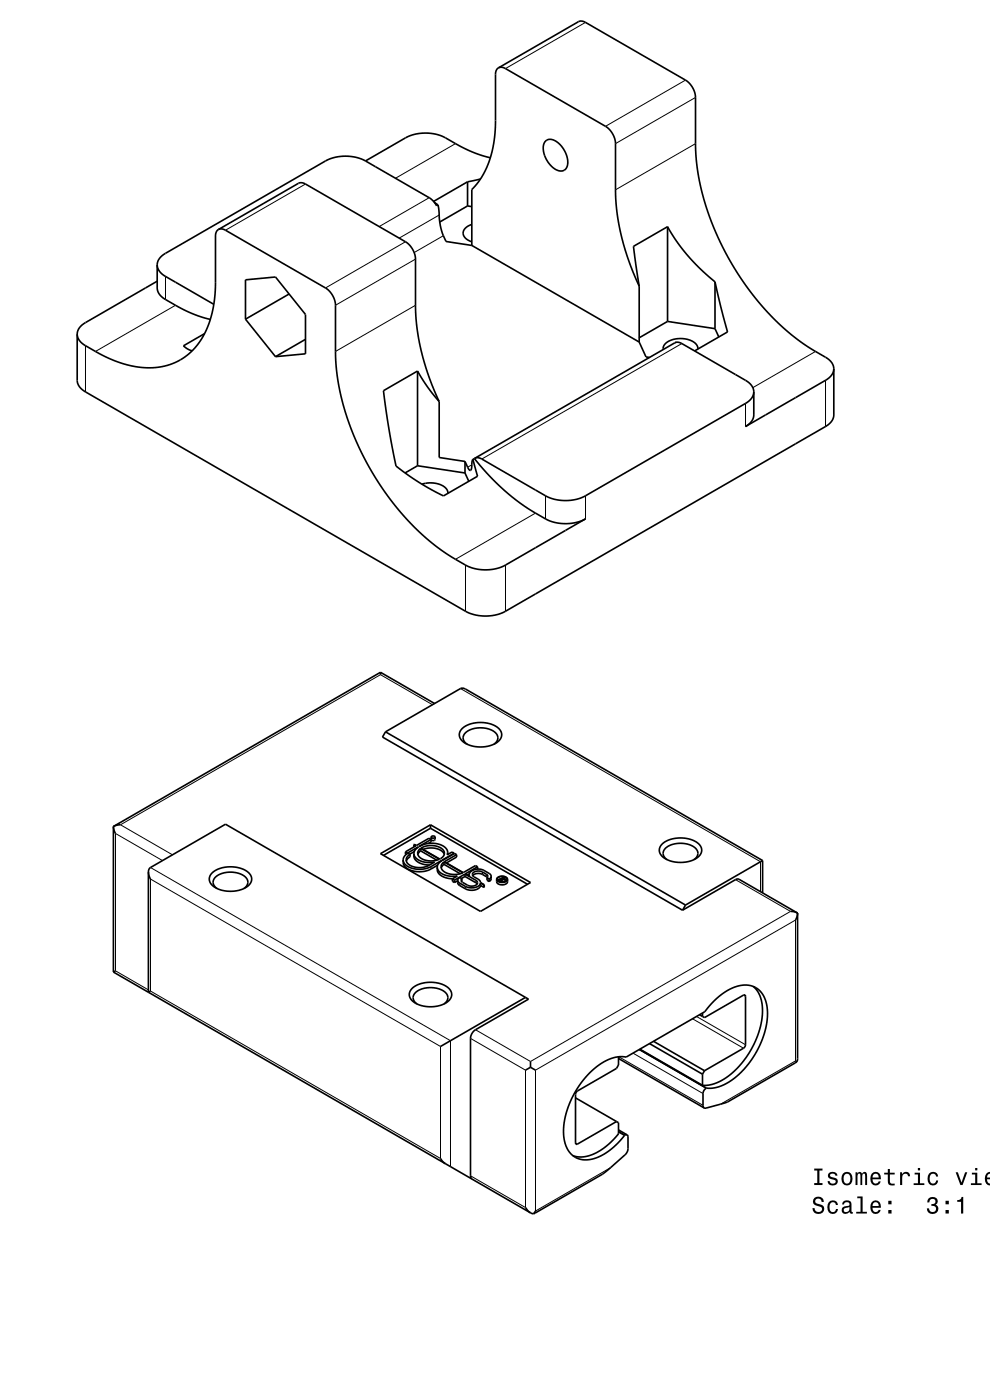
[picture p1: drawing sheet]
<svg xmlns="http://www.w3.org/2000/svg" width="210mm" height="297mm" viewBox="0 0 210 297" stroke-linecap="round" stroke-linejoin="round" font-family="sans-serif">
<g fill="none" stroke="#000" stroke-width=".35">
<path d="M105.7 14.4l.7-.1 .8 .2 21.2 12.3a4.7 4.7 0 0 1 2.2 3.7v11.2l.5 5 .7 3.3 .9 3.4 1.4 3.9 1.5 3.4M105.7 14.4l-.4 .4-.2 .7v11.5l-.6 4.7-.7 2.5-1 2.3-1.3 2.1-1.4 1.6v11.9M105.7 14.4l17.1-9.8 .5-.1 .9 .3 21.2 12.2a4.7 4.7 0 0 1 2.1 3.7l.1 11.2 .6 5.6 .8 3.6 1.2 3.9 1.3 3.4 1.7 3.8 2 3.8 2.3 3.6 2.5 3.3 2.8 3.3 2.8 2.9 3 2.5 2.8 2 3.7 2.2a3 3 0 0 1 1.8 2.4M77.5 34.1a9.4 9.4 0 0 0-8.5 0l-33.9 19.6a3 3 0 0 0-1.8 2.5M77.5 34.1l13.5 7.8 .9 .8 .7 1 .3-.2M99.2 38.6l-7.2 4.1M99.2 38.6v5.1M101.9 38l-2.7 .6M104 33.5l-4.2-1.4-5.3-2.9a9.4 9.4 0 0 0-8.5 0l-8.5 4.9M115.8 29.9a2.25 2.25 0 0 1 3 .8 4.7 4.7 0 0 1 1.3 5 1.79 1.79 0 0 1-2.8-.1 5.1 5.1 0 0 1-1.8-5.3zM33.3 59.7l-15.2 8.7a3 3 0 0 0-1.7 2.5M33.3 56.2v4.9a2.99 2.99 0 0 0 1.8 2.4l4.9 2.7 2.5 1 2.1 .6"/>
<path d="M33.3 56.2a2.99 2.99 0 0 0 1.8 2.4l10.3 6M46.3 48.7l17-9.8 .6-.1 .9 .2 21.2 12.3a4.7 4.7 0 0 1 2.1 3.7v10.6l.3 3.6 .6 3.7 1 4.1 1.5 4.3 1.7 3.9v11.9l5.4 .8M46.3 48.7l.7-.1 .8 .2 21.4 12.4a4.7 4.7 0 0 1 2 3.6v11l.6 5.6 .8 3.6 1.3 4.3 1.5 3.9 1.5 3.4 2 3.5 2.2 3.5 2.5 3.4 2.8 3.3 2.7 2.7 3.3 2.8 2.9 2.1 3.6 2.1a9.4 9.4 0 0 0 8.3-.1l17-9.8h-.1a9.4 9.4 0 0 1-8.4 0l-4.4-2.7-3.5-2.6-3.8-3.7-3.4-3.8M46.3 48.7l-.4 .4-.2 .7v11.3l-.2 2.5-.5 2.8-.8 2.4-1 2.4-1.5 2.2-1.6 1.6-2.1 1.5-2.3 .9-2.3 .5-2.8 .1-2.7-.4-3.2-.9-3-1.4-3.6-2a3 3 0 0 1-1.7-2.4M92.1 42.9l.8 .6M92.9 43.5l.5 4.4 .4 1.6 .8 1.7 5.5 .9M99.2 43.7l.9 .1M99.2 43.7l-5.9 3.4M100.1 47.6a1.99 1.99 0 0 0-1.8 2.3l.6 .8 1.2 .6M100.1 52.1l35.5 20.5M141.6 48.1l-7.2 4.2 1.2 8.4M141.6 48.1l1.9 3 2.5 3.2 2.6 2.8 3.1 2.7"/>
<path d="M141.6 48.1v20.1M151.7 59.8l2.6 10.6-7 4.1M151.7 59.8v9.9M16.4 70.9v9.8a2.98 2.98 0 0 0 1.7 2.4l80.6 46.6a9.4 9.4 0 0 0 8.5 0l67.9-39.2a3 3 0 0 0 1.8-2.5v-9.8M43.4 70.8l-4.5 2.6 1 .7 .9 .3M52.1 67.7v-8.3l6.3-.6 6.4 7.9v8.4l-6.4 .6M52.1 67.7l6.3 8M61.3 62.4l-9.2 5.3M64.8 72l-6.4 3.7M88.6 78.7l2.2 3.6 2.4 2.9M88.6 78.7l-7.3 4.2 1.1 7.4 1.4 7.4a1.79 1.79 0 0 0 1.2 1.9l4.1 2.9 5 2.7 7.2-4.2-1-3.5M88.6 78.7v20.1"/>
<path d="M135.6 72.6l1.4 3.1 .8 .1M135.6 60.7v11.9M141.6 68.2l10.1 1.5M141.6 68.2l-6 3.5M143.4 72.6l-.2 .1M148 74a2.6 2.6 0 0 0-2.6-2.1 4.4 4.4 0 0 0-4.6 1.6l-.1 .7M151.7 69.7l.8 1.8M176.9 78.2a2.98 2.98 0 0 1-1.8 2.5l-17 9.8a3 3 0 0 0 1.8-2.5v-4.9M88.6 98.8l10 1.5M88.6 98.8l-2.7 1.5M98.6 97.9v2.4M100.3 97.5l-.2 .4a2.45 2.45 0 0 1-.4 1.9l-.4-.4-.7-1.5"/>
<path d="M100.6 97.3l-.3 .2M100.7 97.2l-.1 .1M159.9 83.1a2.98 2.98 0 0 0-1.8-2.4l-13.5-7.8-.7-.3-.6 .1-42.6 24.5M159.9 83.1a2.96 2.96 0 0 1-1.8 2.5l-33.9 19.6a9.4 9.4 0 0 1-8.5 0l-13.7-7.9-.7-.2-.6 .1M89.5 102.7a5.1 5.1 0 0 1 5.3 1.2l.2 .8M98.6 100.3l.8 1.8M80.7 142.6v.5M80.7 142.6l-56.6 32.7M80.7 142.6l11.5 6.6M81.8 155.3l15.9-9.2 .6-.1 63.5 36.6M81.8 155.3l-.7 1.1 63.7 36.7M81.8 155.3l63.6 36.7"/>
<path d="M98.1 154.5a6.4 6.4 0 0 1 7.9 .3 1.96 1.96 0 0 1-1.1 3 6.4 6.4 0 0 1-7.1-.9 1.68 1.68 0 0 1 .3-2.4zM99.1 157.9a1.58 1.58 0 0 1-.8-1.6 1.58 1.58 0 0 1 1.2-1.4 5.1 5.1 0 0 1 5.9 .9l.2 1-.3 .6-.5 .5M24.1 175.3l.4 1.5M24.1 175.3v30.9M25.6 175l-1.5 .3M87.8 179.2l.4 .2-2.2 1.3M87.8 179.2v.5M88.7 179.7l-.7 .7-.2 .7M88.7 179.7v.1M88.7 179.7l-2.2 1.3M89.2 180v.5M89.3 179.9a4 4 0 0 1 4.8 .5 1.25 1.25 0 0 1-.8 1.8z"/>
<path d="M91.3 175v.7M91.3 175.7l-10 5.8M91.3 175.7l20.6 11.9M91.4 178.1l-2.6 1.5a5 5 0 0 1 5.9 .5l.3 .7M91.4 178.1v.5l-.5 .3M91.4 178.1l-.4-.3-2.7 1.6-.5-.2M91.5 177.6v.6l.4 .1 .4-.2v-.5M91.5 177.6l.3-.3 .5 .3M91.5 177.6l.4 .2 .4-.2M140.5 179a6.4 6.4 0 0 1 7.9 .3 1.96 1.96 0 0 1-1.1 3 6.4 6.4 0 0 1-7.1-.9 1.68 1.68 0 0 1 .3-2.4zM31.5 185l.1-.6 .3-.4 15.9-9.1 63.7 36.7M31.5 185l.4 1.5"/>
<path d="M31.5 185v25.5M45 185.2a6.4 6.4 0 0 1 8 .2 1.96 1.96 0 0 1-1.2 3.1 6.4 6.4 0 0 1-7-1 1.68 1.68 0 0 1 .2-2.3zM46 188.5a1.58 1.58 0 0 1-.8-1.6 1.58 1.58 0 0 1 1.2-1.3 5.2 5.2 0 0 1 6 .8 1.46 1.46 0 0 1-.6 2.1M80.7 181.1l10.6-6.1 21.2 12.2-10.6 6.1zM85.5 182.4v.5a2.82 2.82 0 0 0 3 2l2.2-.2 2.1-1.2M85.5 182.4a2.82 2.82 0 0 0 3 2l2.2-.2 3-1.7M86 180.7l.1 .6M86 180.7l.5 .3M86.5 181h.1M87 181.3v.5l-.6 .4-.2 .5M87 181.3l-.5-.3-.3 .2-.5 .5-.2 .7M87.8 181.1a2.28 2.28 0 0 0 2.4 2.3l.9 .1"/>
<path d="M87.8 181.1a2.82 2.82 0 0 0 3.1 1.9l1.3-.1-1.2 .7a3.8 3.8 0 0 1-4.8-.8 1.23 1.23 0 0 1 .8-1.5M87.9 180.7l-1 .5M88.9 180.2l.3-.2 4 2.3a3.8 3.8 0 0 1-4.5-.9 1.03 1.03 0 0 1 .2-1.2zM89.2 180.5l-.6 .8M89.2 180.5l3.5 2M89.8 180.2a3.8 3.8 0 0 1 4.4 .9v.2M92.7 184v.5a2.82 2.82 0 0 0 3.1 1.9h.2M92.7 184a2.82 2.82 0 0 0 3.1 1.9h1.2l-1 .6M93.7 182.5l-.8 .8-.2 .7M93.7 182.5v.1M93.9 183.1l.3-.3 4 2.4a3.8 3.8 0 0 1-4.5-.9 1.04 1.04 0 0 1 .2-1.2zM94.2 183.4l-.6 .7"/>
<path d="M94.2 183.4l3.4 2M94.2 182.8v.6M95 180.8l-.1 .5 1-.6 .4 .3M95 180.8v.5M96 186.5v.5l.4 .2M96 186.5l.4 .2M96.3 181l-2.6 1.5 2.7-1.5 .5 .3M96.3 181v.1M96.4 186.7v.5M96.9 181.3v.5l-2.2 1.3M96.9 181.3l-2.6 1.5 4 2.3 2.6-1.5 .4 .3M97.1 186.7v.7l.2 .3 1.4 .8a2.3 2.3 0 0 0 3.2-.7"/>
<path d="M97.1 186.7l.3 .6 1.3 .7a2.31 2.31 0 0 0 3.2-.7M97.1 186.8l-.7 .4M98 186.4l-.5-.2-.4 .5M98 186.4l-.1 .6M98.6 185.9l2.6 1.6M98.6 185.4l2.3 1.3a.63 .63 0 0 1 .4 .8 .63 .63 0 0 1-.8 .4h-.9l-1.5-.7-.3-.5 .2-.3M98.6 185.9l-.7 .5M98.6 185.4v.5M98.6 185.4l-2.2 1.3M99.5 185.6a2.11 2.11 0 0 1 3.1-.9l1.3 .7 .3 .5M99.5 185.6v.2M99.5 185.4l-.3 .2"/>
<path d="M100.3 185.8a1.71 1.71 0 0 1 2-.3l1.1 .7M101.3 183.9l-2.6 1.5 .9 .5-.1-.3M101.3 183.9v.5M101.9 187.8l.7 .4M101.9 187.3v.5M101.9 187.3l.7 .4M102.6 187.7v.5M102.7 187.7l-.1 .5M102.7 187.7h-.1M103.3 186.2l.2-.2-.1-.4-1.1-.6a1.5 1.5 0 0 0-2.1 .5l.2 .4 1.3 .8 .2 .5 .8 .5M103.3 186.2v.5l.5 .3M103.3 186.2l.5 .3"/>
<path d="M103.8 186.5v.5M104.2 185.9l-.1 .7-.3 .4M104.2 185.9l-.4 .6M105.4 186.5a1.14 1.14 0 0 0 .5 1.2 1.14 1.14 0 0 0 1.2-.1l.5-.3 .1-.8M105.4 186.5a1.33 1.33 0 0 1 2.3 0M105.4 186.5a1.33 1.33 0 0 0 2.3 0M105.6 186.2a1.23 1.23 0 0 1 2 .4 1.2 1.2 0 0 1-2.1-.1zM105.8 186.7h.1M105.8 186.7v.3M106.2 186.5l-.6 .3M106.2 187l-.1 .1M106.2 187v.1"/>
<path d="M106.2 187h.1M106.3 186.7v-.3l.1 .1-.2 .5M106.5 187h.1M106.5 187l-.1 .1M106.5 186.5h.1M106.5 186.5v.5M106.5 186.5l-.3 .5M106.8 186.2l-1 .5M106.8 186.2l.2 .1M106.8 186.2v.4M107 186.3l.1 .1a.48 .48 0 0 1-.7 0M107 186.2l-.2-.1-1 .6"/>
<path d="M107 186.2l.1 .2M107.1 186.6l.4 .2M107.1 186.4v.6h-.6M107.1 186.4l-.1 .2-.5-.1M141.5 182.4a1.58 1.58 0 0 1-.8-1.6 1.58 1.58 0 0 1 1.2-1.4 5.2 5.2 0 0 1 5.9 .9 1.47 1.47 0 0 1-.6 2.1M144.8 193.1l11.7-6.6 12.7 7.2M145.4 192l-.6 1.1M161.8 182.6l-16.4 9.4M161.8 182.6v6.8M167.7 193.3l1.5 .4M169.2 193.7l-.5 1.5M169.2 193.7v30.9l-.2 .6"/>
<path d="M24.1 206.2l7.4 4.3M24.5 206l-.4 .2M31.5 210.5l81 46.8M31.9 210.2l-.4 .3M87.3 209.8a6.4 6.4 0 0 1 8.1 .1 1.95 1.95 0 0 1-1.1 3 6.4 6.4 0 0 1-7.1-.9 1.66 1.66 0 0 1 .1-2.2zM88.4 213a1.58 1.58 0 0 1-.8-1.6 1.58 1.58 0 0 1 1.3-1.3 5.2 5.2 0 0 1 5.9 .8l.2 1-.3 .6-.5 .5M111.5 211.6l.6 .4-11.2 6.5a2.32 2.32 0 0 0-1.1 1.8v29.1l.3 .7M111.5 211.6l-18.1 10.4M148.4 215.3l.6 .3M149 215.6l.4 .3 8.3-4.8 .4 .1v10.4l-.1 .4-.3 .4-8.3 4.7M149 214.9v.7M159.8 209.3l.9 1 .6 1.3 .4 1.5v1.4l-.1 1.9-.4 1.8-1.4 3.7-1 1.7-1.3 1.8-2.7 2.6-1.6 1.1-1.4 .7-1.3 .4h-1.5"/>
<path d="M112.5 225.2v1.2M112.5 226.4l1.1 .6M112.5 226.4l-1 .6M122.1 232.9l8.7 5M130.8 237.9l.4 .3v2.3l-1.2 1.4-1.5 1.4-2 1.2-1.7 .7-1.7 .3-1.6-.3M131.2 224.2v1.7l-.4 .8-8.3 4.7-.3 .4-.1 .4v10.4l.4 .1 8.3-4.8M131.2 239.7l1.8 1.1M131.2 224.6l18.2 10.4M135.6 222.6l14.3 8.2M135.7 222.6l13.3 7.6M137.8 221.4l11.2 6.5M138.6 220.9l10.8 6.2"/>
<path d="M149 227.9v2.3M149.4 227.1l-.4 .8M149.9 230.8h1.2l1.2-.2 1.4-.5 1.4-.9 2.7-2.4 2.2-2.9 1.7-3.3 .9-3.4 .2-3.2-.3-1.2-.4-1.3a4.6 4.6 0 0 0-6.4-2l-1.6 .8-1.6 1.1-1.7 1.6-1.3 1.6-16.7 9.7-1.7-.1-1.9 .5-2.1 1.2-1.9 1.6-1.7 2-1.4 2-1 2-1 2.5-.4 2-.2 2.2 .2 1.9 .7 1.7a4.7 4.7 0 0 0 6.4 1.7l1.6-.8 1.4-1.1 2.7-2.7M149.9 230.8l-.5 .4-.3 .6v2.7l.3 .5M168.7 225.1l.3 .1M169 225.2l-14.7 8.6-4.5 1.3-.4-.1M93.4 245.8l1.1 1.1M111.5 256.2l1 1.1M112.5 257.3l.7 .2M113.6 256.9l-.4 .6M131.2 240.1l1.3 .8M133 240.8l.2 .4v2.5l-.2 .7-.4 .6-3.6 3.2-1.2 .9-14.6 8.4"/>
<path d="M133 240.8l-.5 .1"/>
</g>
<g fill="none" stroke="#000" stroke-width=".21">
<path d="M124.2 4.8l-17 9.7M145.4 17l-17 9.8M64.8 39l-17 9.8M96.6 30.5l-12.7 7.3M147.5 20.7l-16.9 9.8M147.5 30.5l-16.9 9.8M35.1 58.6v4.9M86 51.3l-17 9.8M88.1 55l-16.9 9.8M91 41.9l-10.6 6.2M93.2 45.6l-8.5 4.9M94 50l-6.1 3.6"/>
<path d="M18.1 73.3v9.8M37.2 64.8l-16.9 9.8M88.1 64.8l-16.9 9.8M144.6 72.9l-42.4 24.5M173 74.6l-13.3 7.6M100.1 98.6l-.9 .5M158.1 85.6v4.9M175.1 80.7v9.8M98.7 119.9v9.8M107.2 119.9v9.8M113.6 108.9l-17 9.8M115.7 105.2v4.9"/>
<path d="M124.2 105.2v4.9M91.7 149.5l-11-6.4-55.1 31.9 11 6.3M97.7 146.1l63.6 36.7v6.4M31.9 186.5l61.5 35.5v23.8l-61.5-35.6zM31.9 184l63.7 36.8v26.7M34.5 182.6l-10-5.8v29.2l7 4M91.4 183.8v.6M97.5 187.3v.6M98.7 188v.5M100.9 186.7v.6M102.3 185v.5M103.2 185.5v.5"/>
<path d="M106.5 186.5v.5M107 186.3v.2M156 186.6l11.7 6.7-55.2 31.9-11.6-6.7M146.9 216.1l10.8 6.3M147.7 215.6l10.4 6M157.7 211.1l.4 .2M99.8 220.3l11.7 6.7v29.2l-11.7-6.8M131.3 224.2l17.8 10.3M134.3 223.4l14.8 8.6M135.5 222.7l14.3 8.2M152.8 234.2l15.9-9.1v-29.9l-55.1 31.8v29.9l15.9-9.2M122.1 242.5l.4 .2"/>
<path d="M131.2 240l1.4 .8"/>
</g>
<g fill="#000">
<path d="M172.7 254.1a.97 .97 0 0 0-.2 1.1 .97 .97 0 0 0 .9 .6 .77 .77 0 0 1 .9 1 .84 .84 0 0 1-.9 .3 .84 .84 0 0 1-.6-.8h-.5a1.21 1.21 0 0 0 1.5 1.3 1.21 1.21 0 0 0 .8-1.8l-.8-.4a.71 .71 0 0 1-.9-.6 .7 .7 0 0 1 .8-.5 .7 .7 0 0 1 .6 .7h.5a1.17 1.17 0 0 0-.8-1.1 1.17 1.17 0 0 0-1.3 .2zM175.8 255a1.53 1.53 0 0 0 .8 2.5 1.06 1.06 0 0 0 1.2-1h-.5a.67 .67 0 0 1-.6 .7 .67 .67 0 0 1-.7-.6 1.12 1.12 0 0 1 .7-1.6 .6 .6 0 0 1 .6 .6h.4a1.09 1.09 0 0 0-.7-.9 1.09 1.09 0 0 0-1.2 .3zM178.9 254.9l-.3 .6h.4a.55 .55 0 0 1 .7-.5 .55 .55 0 0 1 .4 .8h-.2a1.14 1.14 0 0 0-1.4 .9 .73 .73 0 0 0 .8 .8l.5-.1 .4-.3 .1 .3 .6 .1v-.4h-.3v-1.6a1.02 1.02 0 0 0-.7-.9 1.02 1.02 0 0 0-1 .3zM179.1 256.4l1.1-.3a.77 .77 0 0 1-.2 .8 .77 .77 0 0 1-.9 .1zM181.8 253.8v.4h.7v2.9h-.9v.3h2.3v-.3h-.9v-3.3zM184.9 255a1.54 1.54 0 0 0 .8 2.5 1.06 1.06 0 0 0 1.1-.8h-.4l-.2 .3-.4 .1a.75 .75 0 0 1-.7-.9h1.8a1.17 1.17 0 0 0-.5-1.3 1.17 1.17 0 0 0-1.5 .1zM185.3 255.2a.66 .66 0 0 1 .8-.1 .66 .66 0 0 1 .3 .7h-1.3zM188.4 256.7v.7h.7v-.7zM188.4 254.7v.8h.7v-.8z" fill-rule="evenodd"/>
<path d="M172.7 247.9v.4h.7v2.7h-.7v.4h1.8v-.4h-.7v-2.7h.7v-.4zM175.9 248.8a.75 .75 0 0 0-.2 .9 .75 .75 0 0 0 .7 .5l.8 .3a.63 .63 0 0 1-.6 .6 .63 .63 0 0 1-.6-.5h-.4a1.07 1.07 0 0 0 1.1 .9 1.07 1.07 0 0 0 1-1.2l-.4-.4-1.1-.3a.54 .54 0 0 1 .4-.7 .54 .54 0 0 1 .6 .5h.4a1.03 1.03 0 0 0-.7-.8 1.03 1.03 0 0 0-1 .2zM178.8 249a1.53 1.53 0 0 0 .9 2.5 1.48 1.48 0 0 0 1.1-1.5 1.48 1.48 0 0 0-1.1-1.4l-.5 .1zM179.1 249.3a.67 .67 0 0 1 .7-.3 .67 .67 0 0 1 .5 .6 1.11 1.11 0 0 1-.6 1.5 1.17 1.17 0 0 1-.6-1.8zM181.5 248.7v2.7h.4v-2.1l.4-.3 .2 .3v2.1h.4v-1.8a.5 .5 0 0 1 .4-.6l.2 .1v.4v1.9h.4v-1.9a.69 .69 0 0 0-.5-.9l-.5 .4-.2-.3-.3-.1-.5 .4v-.3zM184.9 249a1.54 1.54 0 0 0 .8 2.5 1.06 1.06 0 0 0 1.1-.9h-.4l-.2 .4-.4 .1a.76 .76 0 0 1-.7-.9h1.8a1.17 1.17 0 0 0-.5-1.4 1.17 1.17 0 0 0-1.5 .2zM185.3 249.2a.66 .66 0 0 1 .8-.1 .66 .66 0 0 1 .3 .7h-1.3zM188.3 248v.8h-.7v.4h.7l.1 1.8a1.04 1.04 0 0 0 1.4 .5v-.4a.68 .68 0 0 1-1-.4v-1.5h1v-.4h-1v-.8zM190.9 248.7v2.7h.5v-1.5a.66 .66 0 0 1 .3-.8 .66 .66 0 0 1 .9 .2v.2h.5a.89 .89 0 0 0-.7-.9 .89 .89 0 0 0-1.1 .5v-.4zM194 248.8v.4h.7v1.8h-.9v.4h2.3v-.4h-.9v-2.2zM194.7 247.8v.5h.5v-.5zM197.1 249a1.53 1.53 0 0 0 .8 2.5 1.05 1.05 0 0 0 1.1-1.1h-.4a.67 .67 0 0 1-.7 .7 .67 .67 0 0 1-.7-.6 1.12 1.12 0 0 1 .7-1.5 .6 .6 0 0 1 .7 .6h.4a1.09 1.09 0 0 0-.8-1 1.09 1.09 0 0 0-1.1 .4zM202.7 248.7l1 2.7h.5l1-2.7h-.5l-.7 2.2-.8-2.2zM206.2 248.8v.4h.7v1.8h-1v.4h2.3v-.4h-.9v-2.2zM206.8 247.8v.5h.5v-.5zM209.2 249a1.54 1.54 0 0 0 .8 2.5v-.4a.75 .75 0 0 1-.6-.9h.6v-1.6zM209.6 249.2l.4-.2v.8h-.6z" fill-rule="evenodd"/>
<path d="M197 254.2l-.3 .9h.4a.62 .62 0 0 1 .4-.8 .62 .62 0 0 1 .8 .3 .62 .62 0 0 1-.2 .8h-.5v.4a.72 .72 0 0 1 .9 .5 .72 .72 0 0 1-.5 .9 .72 .72 0 0 1-.9-.5v-.4h-.5a1.18 1.18 0 0 0 1.5 1.2 1.18 1.18 0 0 0 .6-1.8l-.2-.1a.9 .9 0 0 0 .3-1.1 .9 .9 0 0 0-1-.6zM200.6 256.7v.7h.7v-.7zM200.6 254.7v.8h.7v-.8zM203 254.6v.4h.9v2.4h.4v-3.5h-.3a.77 .77 0 0 1-1 .7z" fill-rule="evenodd"/>
</g>
</svg>
